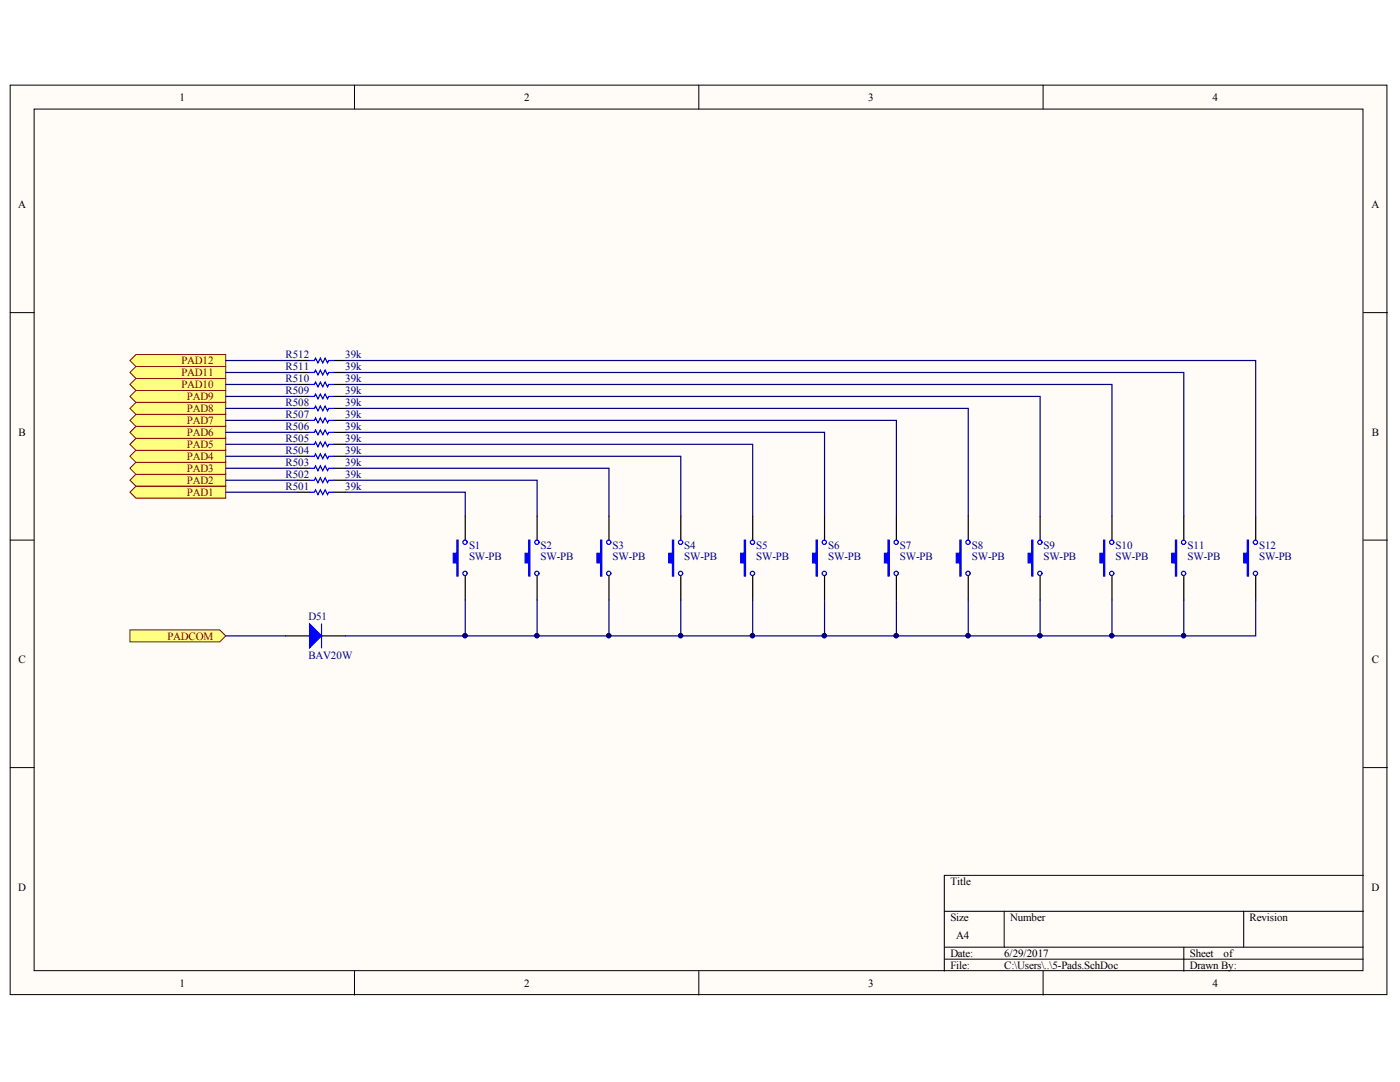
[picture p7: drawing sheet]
<svg xmlns="http://www.w3.org/2000/svg" width="279mm" height="216mm" viewBox="0 0 279 216" stroke-linecap="round" stroke-linejoin="round" font-family="sans-serif">
<defs><g id="words">
<g font-size="2.2">
<text x="35.9" y="20.1">1</text>
<text x="104.6" y="20.1">2</text>
<text x="173.3" y="20.1">3</text>
<text x="242" y="20.1">4</text>
<text x="3.6" y="41.6">A</text>
<text x="273.7" y="41.6">A</text>
<text x="3.7" y="87">B</text>
<text x="273.8" y="87">B</text>
<text x="3.7" y="132.4">C</text>
<text x="273.8" y="132.4">C</text>
<text x="3.6" y="177.8">D</text>
<text x="189.7" y="176.6">Title</text>
<text x="273.7" y="177.8">D</text>
<text x="189.7" y="183.8">Size</text>
<text x="201.6" y="183.8">Number</text>
<text x="249.4" y="183.8">Revision</text>
<text x="189.7" y="191">Date:</text>
<text x="190.8" y="187.3">A4</text>
<text x="200.4" y="191">6/29/2017</text>
<text x="237.4" y="191">Sheet</text>
<text x="244.2" y="191">of</text>
<text x="35.9" y="196.9">1</text>
<text x="104.6" y="196.9">2</text>
<text x="173.3" y="196.9">3</text>
<text x="189.7" y="193.3">File:</text>
<text x="200.4" y="193.3">C:\Users\..\5-Pads.SchDoc</text>
<text x="237.4" y="193.3">Drawn By:</text>
<text x="242" y="196.9">4</text>
</g>
<g font-size="2.2" fill="#000080">
<text x="57" y="71.4">R512</text>
<text x="68.9" y="71.4">39k</text>
<text x="57" y="76.2">R510</text>
<text x="57" y="73.9">R511</text>
<text x="68.9" y="76.2">39k</text>
<text x="68.9" y="73.9">39k</text>
<text x="57" y="83.4">R507</text>
<text x="57" y="81.1">R508</text>
<text x="57" y="78.6">R509</text>
<text x="68.9" y="83.4">39k</text>
<text x="68.9" y="81.1">39k</text>
<text x="68.9" y="78.6">39k</text>
<text x="57" y="88.2">R505</text>
<text x="57" y="85.8">R506</text>
<text x="68.9" y="88.2">39k</text>
<text x="68.9" y="85.8">39k</text>
<text x="57" y="95.4">R502</text>
<text x="57" y="93">R503</text>
<text x="57" y="90.6">R504</text>
<text x="68.9" y="95.4">39k</text>
<text x="68.9" y="93">39k</text>
<text x="68.9" y="90.6">39k</text>
<text x="57" y="97.7">R501</text>
<text x="68.9" y="97.7">39k</text>
<text x="93.6" y="109.5">S1</text>
<text x="93.6" y="111.8">SW-PB</text>
<text x="107.9" y="109.5">S2</text>
<text x="107.9" y="111.8">SW-PB</text>
<text x="122.3" y="109.5">S3</text>
<text x="122.3" y="111.8">SW-PB</text>
<text x="136.6" y="109.5">S4</text>
<text x="136.6" y="111.8">SW-PB</text>
<text x="150.9" y="109.5">S5</text>
<text x="150.9" y="111.8">SW-PB</text>
<text x="165.3" y="109.5">S6</text>
<text x="165.3" y="111.8">SW-PB</text>
<text x="179.6" y="109.5">S7</text>
<text x="179.6" y="111.8">SW-PB</text>
<text x="194" y="109.5">S8</text>
<text x="194" y="111.8">SW-PB</text>
<text x="208.3" y="109.5">S9</text>
<text x="208.3" y="111.8">SW-PB</text>
<text x="222.6" y="109.5">S10</text>
<text x="222.6" y="111.8">SW-PB</text>
<text x="237" y="109.5">S11</text>
<text x="237" y="111.8">SW-PB</text>
<text x="251.3" y="109.5">S12</text>
<text x="251.3" y="111.8">SW-PB</text>
<text x="61.6" y="123.8">D51</text>
<text x="61.6" y="131.4">BAV20W</text>
</g>
<g font-size="2.2" fill="#800000">
<text x="36.2" y="77.4">PAD10</text>
<text x="36.2" y="75.1">PAD11</text>
<text x="36.2" y="72.7">PAD12</text>
<text x="37.3" y="82.2">PAD8</text>
<text x="37.3" y="79.8">PAD9</text>
<text x="37.3" y="89.3">PAD5</text>
<text x="37.3" y="87">PAD6</text>
<text x="37.3" y="84.6">PAD7</text>
<text x="37.3" y="94.2">PAD3</text>
<text x="37.3" y="91.8">PAD4</text>
<text x="37.3" y="99">PAD1</text>
<text x="37.3" y="96.5">PAD2</text>
<text x="33.4" y="127.6">PADCOM</text>
</g>
</g></defs>
<g fill="#fffcf8" stroke="#000" stroke-width=".2">
<path d="M2 17h274.8v181.5h-274.8z"/>
<path d="M6.8 21.8h265.2v171.9h-265.2z"/>
</g>
<g fill="none" stroke="#000" stroke-width=".2">
<path d="M70.7 17v4.8M139.5 17v4.8M208.2 17v4.8M2 62.4h4.8M272.1 62.4h4.8M2 107.8h4.8M272.1 107.8h4.8M2 153.2h4.8M272.1 153.2h4.8M272.1 174.7h-83.6v19.1M70.7 193.8v4.8M139.5 193.8v4.8"/>
<path d="M188.5 181.8h83.6M188.5 189h83.6M188.5 191.4h83.6M200.4 181.8v7.2M208.2 193.8v4.8M236.3 189v4.8M248.2 181.8v7.2"/>
</g>
<g fill="#ffff80" stroke="#800000" stroke-width=".2">
<path d="M25.9 98.2l1.2-1.2h18v2.4h-18z" fill-rule="evenodd"/>
<path d="M25.9 125.7h18l1.2 1.2-1.2 1.2h-18z" fill-rule="evenodd"/>
</g>
<g fill="none" stroke="#000080" stroke-width=".24">
<path d="M69 79.1h138.6v23.9M69 76.7h152.9v26.3M69 91h66.9v12M69 93.4h52.5v9.6M69 95.8h38.2v7.2M69 98.2h23.9v4.8M69 81.5h124.2v21.5M69 83.9h109.9v19.1M69 86.3h95.6v16.7M69 88.7h81.2v14.3M92.9 119.7v7.2M107.2 119.7v7.2h-38.2"/>
<path d="M121.5 119.7v7.2h-14.3M135.9 119.7v7.2h-14.4M150.2 119.7v7.2M164.6 119.7v7.2h-28.7M178.9 119.7v7.2h-14.3M193.2 119.7v7.2M207.6 119.7v7.2h-28.7M221.9 119.7v7.2h-14.3M236.3 119.7v7.2h-14.4M250.6 119.7v7.2h-14.3"/>
</g>
<g fill="#000080" stroke="#000080" stroke-width=".2">
<circle cx="92.8" cy="126.8" r=".43"/>
<circle cx="107.1" cy="126.8" r=".43"/>
<circle cx="121.5" cy="126.8" r=".43"/>
<circle cx="135.8" cy="126.8" r=".43"/>
<circle cx="150.2" cy="126.8" r=".43"/>
<circle cx="164.5" cy="126.8" r=".43"/>
<circle cx="178.8" cy="126.8" r=".43"/>
<circle cx="193.2" cy="126.8" r=".43"/>
<circle cx="207.5" cy="126.8" r=".43"/>
<circle cx="221.9" cy="126.8" r=".43"/>
<circle cx="236.2" cy="126.8" r=".43"/>
</g>
<g fill="none" stroke="#000" stroke-width=".24">
<path d="M92.9 103v4.8M92.9 114.9v4.8M107.2 103v4.8M107.2 114.9v4.8M121.5 103v4.8M121.5 114.9v4.8M135.9 103v4.8M135.9 114.9v4.8M150.2 103v4.8M150.2 114.9v4.8M164.6 103v4.8M164.6 114.9v4.8"/>
<path d="M178.9 103v4.8M178.9 114.9v4.8M193.2 103v4.8M193.2 114.9v4.8M207.6 103v4.8M207.6 114.9v4.8M221.9 103v4.8M221.9 114.9v4.8M236.3 103v4.8M236.3 114.9v4.8M250.6 103v4.8M250.6 114.9v4.8"/>
</g>
<g fill="#00f" stroke="#00f" stroke-width=".24">
<path d="M91.2 107.8h.2v7.1h-.2v-2.6h-.7v-1.9h.7z" fill-rule="evenodd"/>
<path d="M105.5 107.8h.3v7.1h-.3v-2.6h-.7v-1.9h.7z" fill-rule="evenodd"/>
<path d="M119.9 107.8h.2v7.1h-.2v-2.6h-.8v-1.9h.8z" fill-rule="evenodd"/>
<path d="M134.2 107.8h.2v7.1h-.2v-2.6h-.7v-1.9h.7z" fill-rule="evenodd"/>
<path d="M148.5 107.8h.3v7.1h-.3v-2.6h-.7v-1.9h.7z" fill-rule="evenodd"/>
<path d="M162.9 107.8h.2v7.1h-.2v-2.6h-.7v-1.9h.7z" fill-rule="evenodd"/>
<path d="M177.2 107.8h.3v7.1h-.3v-2.6h-.7v-1.9h.7z" fill-rule="evenodd"/>
<path d="M191.6 107.8h.2v7.1h-.2v-2.6h-.8v-1.9h.8z" fill-rule="evenodd"/>
<path d="M205.9 107.8h.2v7.1h-.2v-2.6h-.7v-1.9h.7z" fill-rule="evenodd"/>
<path d="M220.2 107.8h.3v7.1h-.3v-2.6h-.7v-1.9h.7z" fill-rule="evenodd"/>
<path d="M234.6 107.8h.2v7.1h-.2v-2.6h-.7v-1.9h.7z" fill-rule="evenodd"/>
<path d="M248.9 107.8h.3v7.1h-.3v-2.6h-.7v-1.9h.7z" fill-rule="evenodd"/>
</g>
<g fill="none" stroke="#00f" stroke-width=".24">
<circle cx="92.8" cy="114.4" r=".43"/>
<circle cx="92.8" cy="108.2" r=".43"/>
<circle cx="107.1" cy="114.4" r=".43"/>
<circle cx="107.1" cy="108.2" r=".43"/>
<circle cx="121.5" cy="108.2" r=".43"/>
<circle cx="121.5" cy="114.4" r=".43"/>
<circle cx="135.8" cy="114.4" r=".43"/>
<circle cx="135.8" cy="108.2" r=".43"/>
<circle cx="150.2" cy="108.2" r=".43"/>
<circle cx="150.2" cy="114.4" r=".43"/>
<circle cx="164.5" cy="108.2" r=".43"/>
<circle cx="164.5" cy="114.4" r=".43"/>
<circle cx="178.8" cy="108.2" r=".43"/>
<circle cx="178.8" cy="114.4" r=".43"/>
<circle cx="193.2" cy="108.2" r=".43"/>
<circle cx="193.2" cy="114.4" r=".43"/>
<circle cx="207.5" cy="114.4" r=".43"/>
<circle cx="207.5" cy="108.2" r=".43"/>
<circle cx="221.9" cy="108.2" r=".43"/>
<circle cx="221.9" cy="114.4" r=".43"/>
<circle cx="236.2" cy="114.4" r=".43"/>
<circle cx="236.2" cy="108.2" r=".43"/>
<circle cx="250.5" cy="114.4" r=".43"/>
<circle cx="250.5" cy="108.2" r=".43"/>
</g>
<g fill="#ffff80" stroke="#800000" stroke-width=".2">
<path d="M25.9 95.8l1.2-1.2h18v2.4h-18z" fill-rule="evenodd"/>
<path d="M25.9 93.4l1.2-1.2h18v2.4h-18z" fill-rule="evenodd"/>
<path d="M25.9 91l1.2-1.1h18v2.3h-18z" fill-rule="evenodd"/>
<path d="M25.9 88.7l1.2-1.2h18v2.4h-18z" fill-rule="evenodd"/>
<path d="M25.9 86.3l1.2-1.2h18v2.4h-18z" fill-rule="evenodd"/>
<path d="M25.9 83.9l1.2-1.2h18v2.4h-18z" fill-rule="evenodd"/>
<path d="M25.9 81.5l1.2-1.2h18v2.4h-18z" fill-rule="evenodd"/>
<path d="M25.9 79.1l1.2-1.2h18v2.4h-18z" fill-rule="evenodd"/>
<path d="M25.9 76.7l1.2-1.2h18v2.4h-18z" fill-rule="evenodd"/>
<path d="M25.9 74.3l1.2-1.2h18v2.4h-18z" fill-rule="evenodd"/>
<path d="M25.9 71.9l1.2-1.2h18v2.4h-18z" fill-rule="evenodd"/>
</g>
<g fill="none" stroke="#000" stroke-width=".24">
<path d="M59.4 79.1h2.4M59.4 76.7h2.4M59.4 74.3h2.4M59.4 71.9h2.4M66.6 79.1h2.4M66.6 76.7h2.4M66.6 74.3h2.4M66.6 71.9h2.4M59.4 98.2h2.4M59.4 95.8h2.4M59.4 93.4h2.4M59.4 91h2.4"/>
<path d="M59.4 88.7h2.4M59.4 86.3h2.4M59.4 83.9h2.4M59.4 81.5h2.4M66.6 98.2h2.4M66.6 95.8h2.4M66.6 93.4h2.4M66.6 91h2.4M66.6 88.7h2.4M66.6 86.3h2.4M66.6 83.9h2.4M66.6 81.5h2.4"/>
<path d="M57 126.9h4.8M64.2 126.9h4.8"/>
</g>
<g fill="none" stroke="#00f" stroke-width=".24">
<path d="M61.8 79.1h.9l.3-.5 .5 1 .4-1 .5 1 .5-1 .5 1 .2-.5h1M61.8 76.7h.9l.3-.5 .5 1 .4-1 .5 1 .5-1 .5 1 .2-.5h1M61.8 74.3h.9l.3-.5 .5 1 .4-1 .5 1 .5-1 .5 1 .2-.5h1M61.8 71.9h.9l.3-.4 .5 .9 .4-.9 .5 .9 .5-.9 .5 .9 .2-.5h1M61.8 98.2h.9l.3-.5 .5 1 .4-1 .5 1 .5-1 .5 1 .2-.5h1M61.8 95.8h.9l.3-.5 .5 1 .4-1 .5 1 .5-1 .5 1 .2-.5h1M61.8 93.4h.9l.3-.4 .5 .9 .4-.9 .5 .9 .5-.9 .5 .9 .2-.5h1M61.8 91h.9l.3-.4 .5 .9 .4-.9 .5 .9 .5-.9 .5 .9 .2-.5h1M61.8 88.7h.9l.3-.5 .5 .9 .4-.9 .5 .9 .5-.9 .5 .9 .2-.4h1M61.8 86.3h.9l.3-.5 .5 .9 .4-.9 .5 .9 .5-.9 .5 .9 .2-.4h1M61.8 83.9h.9l.3-.5 .5 1 .4-1 .5 1 .5-1 .5 1 .2-.5h1M61.8 81.5h.9l.3-.5 .5 1 .4-1 .5 1 .5-1 .5 1 .2-.5h1"/>
<path d="M64.2 124.5v4.8"/>
</g>
<path d="M61.8 124.5l2.4 2.4-2.4 2.4z" fill="#00f" stroke="#00f" stroke-width=".24"/>
<g fill="none" stroke="#000080" stroke-width=".24">
<path d="M45.1 71.9h14.3M45.1 74.3h14.3M45.1 76.7h14.3M45.1 79.1h14.3M69 71.9h181.6v31.1M69 74.3h167.3v28.7M45.1 81.5h14.3M45.1 83.9h14.3M45.1 86.3h14.3M45.1 88.7h14.3M45.1 91h14.3M45.1 93.4h14.3"/>
<path d="M45.1 95.8h14.3M45.1 98.2h14.3M45.1 126.9h11.9"/>
</g>
<use href="#words"/>
</svg>
